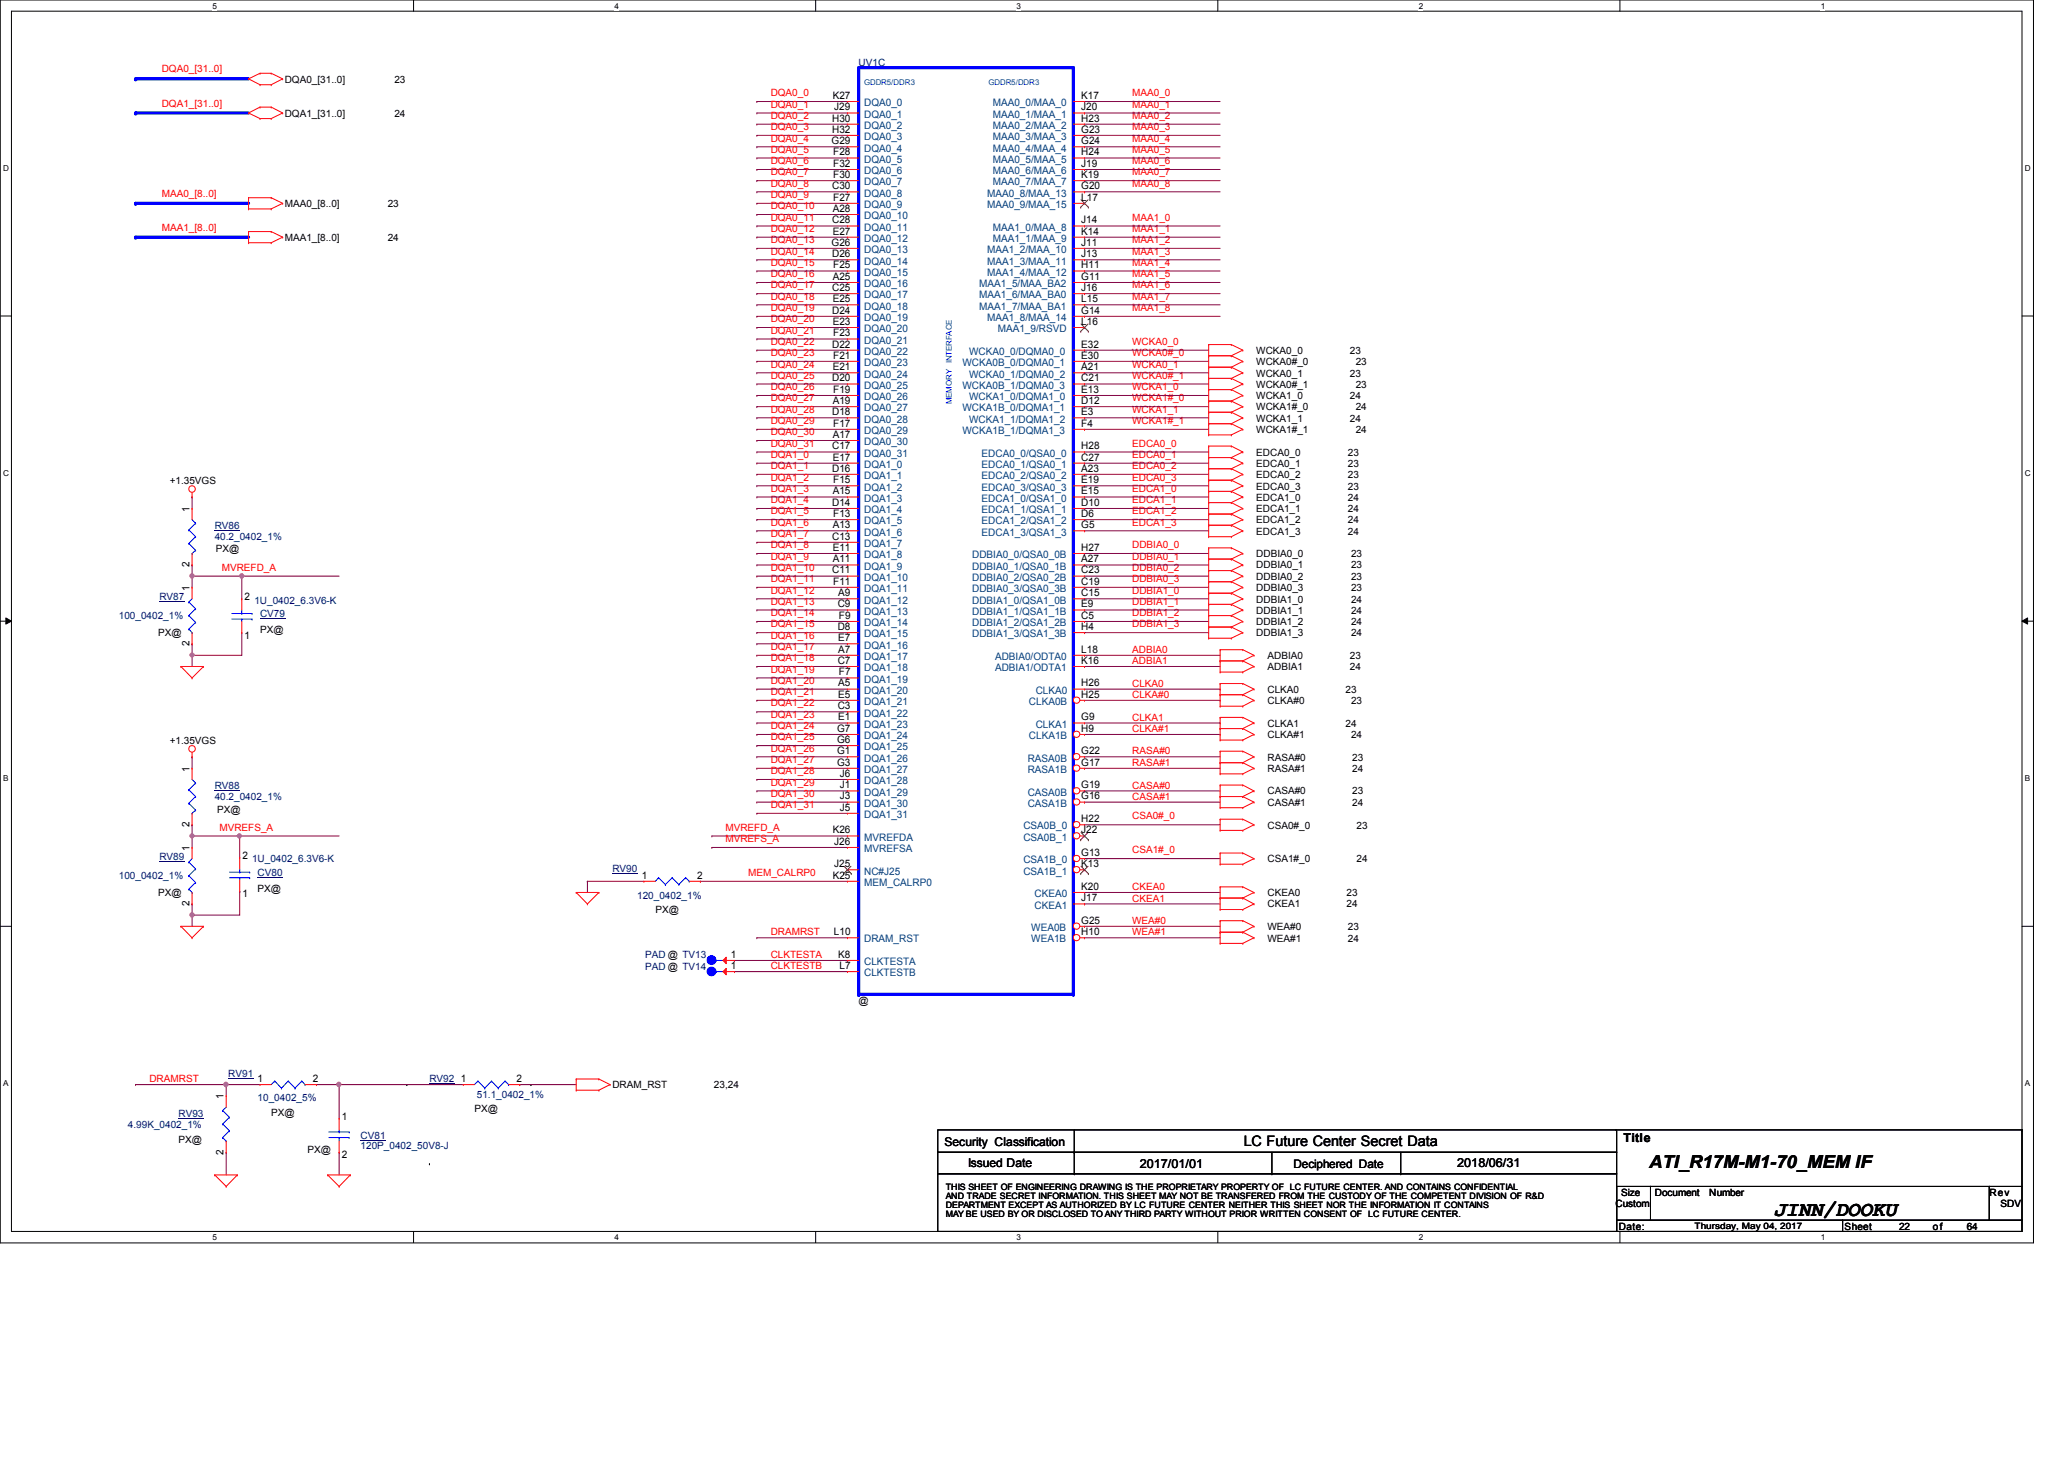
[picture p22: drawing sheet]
<svg xmlns="http://www.w3.org/2000/svg" width="297mm" height="210mm" viewBox="0 0 297 210" stroke-linecap="round" stroke-linejoin="round" font-family="sans-serif">
<defs><g id="words">
<text font-size="3" x="255.2" y="174.9">JINN/DOOKU</text>
<text font-size="2.6" x="237.4" y="168.1">ATI_R17M-M1-70_MEM IF</text>
<text font-size="2.1" x="179" y="164.9">LC Future Center Secret Data</text>
<g font-size="1.8">
<text x="209.7" y="167.9">2018/06/31</text>
<text x="233.6" y="164.3">Title</text>
<text x="164" y="168.1">2017/01/01</text>
</g>
<g font-size="1.7">
<text x="135.9" y="164.8">Security Classification</text>
<text x="139.3" y="167.9">Issued Date</text>
<text x="186.1" y="168">Deciphered Date</text>
</g>
<g font-size="1.5">
<text x="119.8" y="17.5">H30</text>
<text x="119.8" y="14.2">K27</text>
<text x="120.1" y="15.9">J29</text>
<text x="155.6" y="14.2">K17</text>
<text x="155.6" y="15.9">J20</text>
<text x="155.6" y="17.5">H23</text>
<text x="119.7" y="20.7">G29</text>
<text x="119.8" y="19.1">H32</text>
<text x="119.9" y="22.4">F28</text>
<text x="155.6" y="19.1">G23</text>
<text x="155.6" y="20.7">G24</text>
<text x="155.6" y="22.4">H24</text>
<text x="119.8" y="27.2">C30</text>
<text x="119.9" y="24">F32</text>
<text x="119.9" y="25.6">F30</text>
<text x="119.9" y="28.9">F27</text>
<text x="155.6" y="24">J19</text>
<text x="155.6" y="25.6">K19</text>
<text x="155.6" y="27.2">G20</text>
<text x="155.6" y="28.9">L17</text>
<text x="119.7" y="35.3">G26</text>
<text x="119.8" y="32.1">C28</text>
<text x="119.8" y="30.5">A28</text>
<text x="119.8" y="33.7">E27</text>
<text x="155.6" y="32.1">J14</text>
<text x="155.6" y="33.7">K14</text>
<text x="155.6" y="35.3">J11</text>
<text x="119.8" y="37">D26</text>
<text x="119.8" y="41.9">C25</text>
<text x="119.8" y="40.3">A25</text>
<text x="119.9" y="38.6">F25</text>
<text x="155.6" y="37">J13</text>
<text x="155.6" y="38.6">H11</text>
<text x="155.6" y="40.3">G11</text>
<text x="155.6" y="41.9">J16</text>
<text x="119.8" y="45.1">D24</text>
<text x="119.8" y="43.5">E25</text>
<text x="119.8" y="46.7">E23</text>
<text x="155.6" y="43.5">L15</text>
<text x="155.6" y="45.1">G14</text>
<text x="155.6" y="46.7">L16</text>
<text x="119.8" y="50">D22</text>
<text x="119.8" y="53.3">E21</text>
<text x="119.9" y="48.4">F23</text>
<text x="119.9" y="51.6">F21</text>
<text x="155.6" y="50">E32</text>
<text x="155.6" y="51.6">E30</text>
<text x="155.6" y="53.3">A21</text>
<text x="119.8" y="54.9">D20</text>
<text x="119.8" y="59.7">D18</text>
<text x="119.8" y="58.1">A19</text>
<text x="119.9" y="56.5">F19</text>
<text x="155.6" y="54.9">C21</text>
<text x="155.6" y="56.5">E13</text>
<text x="155.6" y="58.1">D12</text>
<text x="155.6" y="59.7">E3</text>
<text x="119.8" y="64.6">C17</text>
<text x="119.8" y="63">A17</text>
<text x="119.9" y="61.4">F17</text>
<text x="155.6" y="61.4">F4</text>
<text x="155.6" y="64.6">H28</text>
<text x="119.8" y="67.9">D16</text>
<text x="119.8" y="66.3">E17</text>
<text x="119.8" y="71.1">A15</text>
<text x="119.9" y="69.5">F15</text>
<text x="155.6" y="66.3">C27</text>
<text x="155.6" y="67.9">A23</text>
<text x="155.6" y="69.5">E19</text>
<text x="155.6" y="71.1">E15</text>
<text x="27.3" y="73.6" transform="rotate(-90 27.3 73.6)">1</text>
<text x="119.8" y="72.8">D14</text>
<text x="119.8" y="77.6">C13</text>
<text x="119.8" y="76">A13</text>
<text x="119.9" y="74.4">F13</text>
<text x="155.6" y="72.8">D10</text>
<text x="155.6" y="74.4">D6</text>
<text x="155.6" y="76">G5</text>
<text x="27.3" y="81.6" transform="rotate(-90 27.3 81.6)">2</text>
<text x="119.8" y="82.5">C11</text>
<text x="119.8" y="79.2">E11</text>
<text x="119.8" y="80.9">A11</text>
<text x="155.6" y="79.2">H27</text>
<text x="155.6" y="80.9">A27</text>
<text x="155.6" y="82.5">C23</text>
<text x="27.3" y="85" transform="rotate(-90 27.3 85)">1</text>
<text x="35.2" y="86.3">2</text>
<text x="119.9" y="84.1">F11</text>
<text x="120.6" y="87.4">C9</text>
<text x="120.6" y="85.8">A9</text>
<text x="120.7" y="89">F9</text>
<text x="155.6" y="84.1">C19</text>
<text x="155.6" y="85.8">C15</text>
<text x="155.6" y="87.4">E9</text>
<text x="155.6" y="89">C5</text>
<text x="27.3" y="93" transform="rotate(-90 27.3 93)">2</text>
<text x="35.2" y="91.9">1</text>
<text x="120.6" y="90.6">D8</text>
<text x="120.6" y="95.5">C7</text>
<text x="120.6" y="92.2">E7</text>
<text x="120.6" y="93.9">A7</text>
<text x="155.6" y="93.9">L18</text>
<text x="155.6" y="95.5">K16</text>
<text x="155.6" y="90.6">H4</text>
<text x="120.6" y="98.8">A5</text>
<text x="120.6" y="100.4">E5</text>
<text x="120.7" y="97.2">F7</text>
<text x="155.6" y="98.8">H26</text>
<text x="155.6" y="100.4">H25</text>
<text x="120.5" y="105.3">G7</text>
<text x="120.5" y="106.9">G6</text>
<text x="120.6" y="102">C3</text>
<text x="120.6" y="103.6">E1</text>
<text x="155.6" y="103.6">G9</text>
<text x="155.6" y="105.3">H9</text>
<text x="27.3" y="111" transform="rotate(-90 27.3 111)">1</text>
<text x="120.5" y="108.5">G1</text>
<text x="120.5" y="110.2">G3</text>
<text x="120.9" y="111.8">J6</text>
<text x="120.9" y="113.4">J1</text>
<text x="155.6" y="113.4">G19</text>
<text x="155.6" y="108.5">G22</text>
<text x="155.6" y="110.2">G17</text>
<text x="27.3" y="119" transform="rotate(-90 27.3 119)">2</text>
<text x="119.8" y="119.9">K26</text>
<text x="120.9" y="115">J3</text>
<text x="120.9" y="116.6">J5</text>
<text x="155.6" y="115">G16</text>
<text x="155.6" y="118.3">H22</text>
<text x="155.6" y="119.9">J22</text>
<text x="27.3" y="122.4" transform="rotate(-90 27.3 122.4)">1</text>
<text x="34.9" y="123.5">2</text>
<text x="120.1" y="121.5">J26</text>
<text x="120.1" y="124.8">J25</text>
<text x="155.6" y="123.1">G13</text>
<text x="155.6" y="124.8">K13</text>
<text x="27.3" y="130.3" transform="rotate(-90 27.3 130.3)">2</text>
<text x="34.9" y="129.1">1</text>
<text x="92.4" y="126.4">1</text>
<text x="100.3" y="126.4">2</text>
<text x="119.8" y="126.4">K25</text>
<text x="155.6" y="128">K20</text>
<text x="155.6" y="129.7">J17</text>
<text x="105.2" y="137.8">1</text>
<text x="120" y="134.5">L10</text>
<text x="120.6" y="137.8">K8</text>
<text x="155.6" y="132.9">G25</text>
<text x="155.6" y="134.5">H10</text>
<text x="105.2" y="139.4">1</text>
<text x="120.8" y="139.4">L7</text>
<text x="37.1" y="155.7">1</text>
<text x="45" y="155.7">2</text>
<text x="66.3" y="155.7">1</text>
<text x="74.3" y="155.7">2</text>
<text x="32.2" y="158.2" transform="rotate(-90 32.2 158.2)">1</text>
<text x="49.2" y="161.1">1</text>
<text x="32.2" y="166.1" transform="rotate(-90 32.2 166.1)">2</text>
<text x="49.2" y="166.7">2</text>
</g>
<g font-size="1.5" fill="#004080">
<text x="124.4" y="15.3">DQA0_0</text>
<text x="124.4" y="16.9">DQA0_1</text>
<text x="142.9" y="15.3">MAA0_0/MAA_0</text>
<text x="142.9" y="16.9">MAA0_1/MAA_1</text>
<text x="124.4" y="18.5">DQA0_2</text>
<text x="124.4" y="20.2">DQA0_3</text>
<text x="124.4" y="21.8">DQA0_4</text>
<text x="124.4" y="23.4">DQA0_5</text>
<text x="142.9" y="18.5">MAA0_2/MAA_2</text>
<text x="142.9" y="20.2">MAA0_3/MAA_3</text>
<text x="142.9" y="21.8">MAA0_4/MAA_4</text>
<text x="142.9" y="23.4">MAA0_5/MAA_5</text>
<text x="124.4" y="25.1">DQA0_6</text>
<text x="124.4" y="26.7">DQA0_7</text>
<text x="124.4" y="28.3">DQA0_8</text>
<text x="124.4" y="29.9">DQA0_9</text>
<text x="142.1" y="28.3">MAA0_8/MAA_13</text>
<text x="142.1" y="29.9">MAA0_9/MAA_15</text>
<text x="142.9" y="25.1">MAA0_6/MAA_6</text>
<text x="142.9" y="26.7">MAA0_7/MAA_7</text>
<text x="124.4" y="31.5">DQA0_10</text>
<text x="124.4" y="33.2">DQA0_11</text>
<text x="124.4" y="34.8">DQA0_12</text>
<text x="142.9" y="33.2">MAA1_0/MAA_8</text>
<text x="142.9" y="34.8">MAA1_1/MAA_9</text>
<text x="124.4" y="36.4">DQA0_13</text>
<text x="124.4" y="38.1">DQA0_14</text>
<text x="124.4" y="39.7">DQA0_15</text>
<text x="124.4" y="41.3">DQA0_16</text>
<text x="140.9" y="41.3">MAA1_5/MAA_BA2</text>
<text x="142.1" y="36.4">MAA1_2/MAA_10</text>
<text x="142.1" y="38.1">MAA1_3/MAA_11</text>
<text x="142.1" y="39.7">MAA1_4/MAA_12</text>
<text x="124.4" y="42.9">DQA0_17</text>
<text x="124.4" y="44.5">DQA0_18</text>
<text x="124.4" y="46.2">DQA0_19</text>
<text x="124.4" y="47.8">DQA0_20</text>
<text x="140.9" y="42.9">MAA1_6/MAA_BA0</text>
<text x="140.9" y="44.5">MAA1_7/MAA_BA1</text>
<text x="142.1" y="46.2">MAA1_8/MAA_14</text>
<text x="143.6" y="47.8">MAA1_9/RSVD</text>
<text x="124.4" y="49.4">DQA0_21</text>
<text x="124.4" y="51.1">DQA0_22</text>
<text x="124.4" y="52.7">DQA0_23</text>
<text x="138.5" y="52.7">WCKA0B_0/DQMA0_1</text>
<text x="139.5" y="51.1">WCKA0_0/DQMA0_0</text>
<text x="124.4" y="54.3">DQA0_24</text>
<text x="124.4" y="55.9">DQA0_25</text>
<text x="124.4" y="57.6">DQA0_26</text>
<text x="124.4" y="59.2">DQA0_27</text>
<text x="138.5" y="55.9">WCKA0B_1/DQMA0_3</text>
<text x="138.5" y="59.2">WCKA1B_0/DQMA1_1</text>
<text x="139.5" y="54.3">WCKA0_1/DQMA0_2</text>
<text x="139.5" y="57.6">WCKA1_0/DQMA1_0</text>
<text x="124.4" y="60.8">DQA0_28</text>
<text x="124.4" y="62.4">DQA0_29</text>
<text x="124.4" y="64.1">DQA0_30</text>
<text x="124.4" y="65.7">DQA0_31</text>
<text x="138.5" y="62.4">WCKA1B_1/DQMA1_3</text>
<text x="139.5" y="60.8">WCKA1_1/DQMA1_2</text>
<text x="141.3" y="65.7">EDCA0_0/QSA0_0</text>
<text x="124.4" y="67.3">DQA1_0</text>
<text x="124.4" y="68.9">DQA1_1</text>
<text x="124.4" y="70.6">DQA1_2</text>
<text x="141.3" y="67.3">EDCA0_1/QSA0_1</text>
<text x="141.3" y="68.9">EDCA0_2/QSA0_2</text>
<text x="141.3" y="70.6">EDCA0_3/QSA0_3</text>
<text x="124.4" y="72.2">DQA1_3</text>
<text x="124.4" y="73.8">DQA1_4</text>
<text x="124.4" y="75.4">DQA1_5</text>
<text x="124.4" y="77">DQA1_6</text>
<text x="141.3" y="72.2">EDCA1_0/QSA1_0</text>
<text x="141.3" y="73.8">EDCA1_1/QSA1_1</text>
<text x="141.3" y="75.4">EDCA1_2/QSA1_2</text>
<text x="141.3" y="77">EDCA1_3/QSA1_3</text>
<text x="124.4" y="78.7">DQA1_7</text>
<text x="124.4" y="80.3">DQA1_8</text>
<text x="124.4" y="82">DQA1_9</text>
<text x="124.4" y="83.6">DQA1_10</text>
<text x="139.9" y="80.3">DDBIA0_0/QSA0_0B</text>
<text x="139.9" y="82">DDBIA0_1/QSA0_1B</text>
<text x="139.9" y="83.6">DDBIA0_2/QSA0_2B</text>
<text x="124.4" y="85.2">DQA1_11</text>
<text x="124.4" y="86.8">DQA1_12</text>
<text x="124.4" y="88.4">DQA1_13</text>
<text x="139.9" y="85.2">DDBIA0_3/QSA0_3B</text>
<text x="139.9" y="86.8">DDBIA1_0/QSA1_0B</text>
<text x="139.9" y="88.4">DDBIA1_1/QSA1_1B</text>
<text x="124.4" y="90.1">DQA1_14</text>
<text x="124.4" y="91.7">DQA1_15</text>
<text x="124.4" y="93.3">DQA1_16</text>
<text x="124.4" y="95">DQA1_17</text>
<text x="139.9" y="90.1">DDBIA1_2/QSA1_2B</text>
<text x="139.9" y="91.7">DDBIA1_3/QSA1_3B</text>
<text x="143.2" y="95">ADBIA0/ODTA0</text>
<text x="124.4" y="96.6">DQA1_18</text>
<text x="124.4" y="98.2">DQA1_19</text>
<text x="124.4" y="99.8">DQA1_20</text>
<text x="124.4" y="101.4">DQA1_21</text>
<text x="143.2" y="96.6">ADBIA1/ODTA1</text>
<text x="148.1" y="101.4">CLKA0B</text>
<text x="149.1" y="99.8">CLKA0</text>
<text x="124.4" y="103.1">DQA1_22</text>
<text x="124.4" y="104.7">DQA1_23</text>
<text x="124.4" y="106.3">DQA1_24</text>
<text x="124.4" y="107.9">DQA1_25</text>
<text x="148.1" y="106.3">CLKA1B</text>
<text x="149.1" y="104.7">CLKA1</text>
<text x="124.4" y="109.6">DQA1_26</text>
<text x="124.4" y="111.2">DQA1_27</text>
<text x="124.4" y="112.8">DQA1_28</text>
<text x="147.9" y="109.6">RASA0B</text>
<text x="147.9" y="111.2">RASA1B</text>
<text x="124.4" y="114.5">DQA1_29</text>
<text x="124.4" y="116.1">DQA1_30</text>
<text x="124.4" y="117.7">DQA1_31</text>
<text x="147.3" y="119.3">CSA0B_0</text>
<text x="147.9" y="114.5">CASA0B</text>
<text x="147.9" y="116.1">CASA1B</text>
<text x="124.4" y="120.9">MVREFDA</text>
<text x="124.4" y="122.6">MVREFSA</text>
<text x="124.4" y="125.8">NC#J25</text>
<text x="147.3" y="120.9">CSA0B_1</text>
<text x="147.3" y="124.2">CSA1B_0</text>
<text x="147.3" y="125.8">CSA1B_1</text>
<text x="124.4" y="127.5">MEM_CALRP0</text>
<text x="148.9" y="129.1">CKEA0</text>
<text x="148.9" y="130.7">CKEA1</text>
<text x="124.4" y="135.6">DRAM_RST</text>
<text x="148.4" y="133.9">WEA0B</text>
<text x="148.4" y="135.6">WEA1B</text>
<text x="124.4" y="138.9">CLKTESTA</text>
<text x="124.4" y="140.5">CLKTESTB</text>
</g>
<g font-size="1.4" fill="#f00">
<text x="23.3" y="10.4">DQA0_[31..0]</text>
<text x="23.3" y="15.3">DQA1_[31..0]</text>
<text x="110.9" y="13.8">DQA0_0</text>
<text x="110.9" y="15.5">DQA0_1</text>
<text x="110.9" y="17.1">DQA0_2</text>
<text x="162.9" y="17.1">MAA0_2</text>
<text x="162.9" y="15.5">MAA0_1</text>
<text x="162.9" y="13.8">MAA0_0</text>
<text x="110.9" y="18.7">DQA0_3</text>
<text x="110.9" y="20.4">DQA0_4</text>
<text x="110.9" y="22">DQA0_5</text>
<text x="110.9" y="23.6">DQA0_6</text>
<text x="162.9" y="20.4">MAA0_4</text>
<text x="162.9" y="18.7">MAA0_3</text>
<text x="162.9" y="23.6">MAA0_6</text>
<text x="162.9" y="22">MAA0_5</text>
<text x="23.3" y="28.3">MAA0_[8..0]</text>
<text x="110.9" y="25.2">DQA0_7</text>
<text x="110.9" y="26.8">DQA0_8</text>
<text x="110.9" y="28.5">DQA0_9</text>
<text x="162.9" y="26.8">MAA0_8</text>
<text x="162.9" y="25.2">MAA0_7</text>
<text x="23.3" y="33.2">MAA1_[8..0]</text>
<text x="110.9" y="30.1">DQA0_10</text>
<text x="110.9" y="31.7">DQA0_11</text>
<text x="110.9" y="35">DQA0_13</text>
<text x="110.9" y="33.4">DQA0_12</text>
<text x="162.9" y="35">MAA1_2</text>
<text x="162.9" y="33.4">MAA1_1</text>
<text x="162.9" y="31.7">MAA1_0</text>
<text x="110.9" y="39.9">DQA0_16</text>
<text x="110.9" y="41.5">DQA0_17</text>
<text x="110.9" y="36.6">DQA0_14</text>
<text x="110.9" y="38.2">DQA0_15</text>
<text x="162.9" y="38.2">MAA1_4</text>
<text x="162.9" y="36.6">MAA1_3</text>
<text x="162.9" y="41.5">MAA1_6</text>
<text x="162.9" y="39.9">MAA1_5</text>
<text x="110.9" y="43.1">DQA0_18</text>
<text x="110.9" y="46.4">DQA0_20</text>
<text x="110.9" y="44.7">DQA0_19</text>
<text x="162.9" y="44.7">MAA1_8</text>
<text x="162.9" y="43.1">MAA1_7</text>
<text x="110.9" y="52.9">DQA0_24</text>
<text x="110.9" y="49.6">DQA0_22</text>
<text x="110.9" y="48">DQA0_21</text>
<text x="110.9" y="51.2">DQA0_23</text>
<text x="162.9" y="52.9">WCKA0_1</text>
<text x="162.9" y="51.2">WCKA0#_0</text>
<text x="162.9" y="49.6">WCKA0_0</text>
<text x="110.9" y="56.1">DQA0_26</text>
<text x="110.9" y="54.5">DQA0_25</text>
<text x="110.9" y="57.7">DQA0_27</text>
<text x="110.9" y="59.4">DQA0_28</text>
<text x="162.9" y="59.4">WCKA1_1</text>
<text x="162.9" y="57.7">WCKA1#_0</text>
<text x="162.9" y="54.5">WCKA0#_1</text>
<text x="162.9" y="56.1">WCKA1_0</text>
<text x="110.9" y="62.6">DQA0_30</text>
<text x="110.9" y="61">DQA0_29</text>
<text x="110.9" y="64.3">DQA0_31</text>
<text x="110.9" y="65.9">DQA1_0</text>
<text x="162.9" y="61">WCKA1#_1</text>
<text x="162.9" y="65.9">EDCA0_1</text>
<text x="162.9" y="64.3">EDCA0_0</text>
<text x="110.9" y="67.5">DQA1_1</text>
<text x="110.9" y="70.7">DQA1_3</text>
<text x="110.9" y="69.1">DQA1_2</text>
<text x="162.9" y="70.7">EDCA1_0</text>
<text x="162.9" y="67.5">EDCA0_2</text>
<text x="162.9" y="69.1">EDCA0_3</text>
<text x="110.9" y="72.4">DQA1_4</text>
<text x="110.9" y="75.6">DQA1_6</text>
<text x="110.9" y="77.3">DQA1_7</text>
<text x="110.9" y="74">DQA1_5</text>
<text x="162.9" y="75.6">EDCA1_3</text>
<text x="162.9" y="74">EDCA1_2</text>
<text x="162.9" y="72.4">EDCA1_1</text>
<text x="31.9" y="82.1">MVREFD_A</text>
<text x="110.9" y="78.9">DQA1_8</text>
<text x="110.9" y="83.7">DQA1_11</text>
<text x="110.9" y="80.5">DQA1_9</text>
<text x="110.9" y="82.1">DQA1_10</text>
<text x="162.9" y="82.1">DDBIA0_2</text>
<text x="162.9" y="83.7">DDBIA0_3</text>
<text x="162.9" y="80.5">DDBIA0_1</text>
<text x="162.9" y="78.9">DDBIA0_0</text>
<text x="110.9" y="88.6">DQA1_14</text>
<text x="110.9" y="87">DQA1_13</text>
<text x="110.9" y="85.4">DQA1_12</text>
<text x="162.9" y="88.6">DDBIA1_2</text>
<text x="162.9" y="87">DDBIA1_1</text>
<text x="162.9" y="85.4">DDBIA1_0</text>
<text x="110.9" y="90.3">DQA1_15</text>
<text x="110.9" y="93.5">DQA1_17</text>
<text x="110.9" y="91.9">DQA1_16</text>
<text x="110.9" y="95.1">DQA1_18</text>
<text x="162.9" y="93.9">ADBIA0</text>
<text x="162.9" y="95.5">ADBIA1</text>
<text x="162.9" y="90.3">DDBIA1_3</text>
<text x="110.9" y="100">DQA1_21</text>
<text x="110.9" y="98.4">DQA1_20</text>
<text x="110.9" y="101.6">DQA1_22</text>
<text x="110.9" y="96.8">DQA1_19</text>
<text x="162.9" y="98.8">CLKA0</text>
<text x="162.9" y="100.4">CLKA#0</text>
<text x="110.9" y="103.3">DQA1_23</text>
<text x="110.9" y="104.9">DQA1_24</text>
<text x="110.9" y="106.5">DQA1_25</text>
<text x="162.9" y="103.7">CLKA1</text>
<text x="162.9" y="105.3">CLKA#1</text>
<text x="110.9" y="109.8">DQA1_27</text>
<text x="110.9" y="108.1">DQA1_26</text>
<text x="110.9" y="111.4">DQA1_28</text>
<text x="110.9" y="113">DQA1_29</text>
<text x="162.9" y="110.2">RASA#1</text>
<text x="162.9" y="108.5">RASA#0</text>
<text x="162.9" y="113.5">CASA#0</text>
<text x="31.6" y="119.5">MVREFS_A</text>
<text x="104.4" y="119.5">MVREFD_A</text>
<text x="110.9" y="114.6">DQA1_30</text>
<text x="110.9" y="116.2">DQA1_31</text>
<text x="162.9" y="115.1">CASA#1</text>
<text x="162.9" y="117.9">CSA0#_0</text>
<text x="104.4" y="121.2">MVREFS_A</text>
<text x="162.9" y="122.8">CSA1#_0</text>
<text x="107.7" y="126">MEM_CALRP0</text>
<text x="162.9" y="129.7">CKEA1</text>
<text x="162.9" y="128.1">CKEA0</text>
<text x="110.9" y="134.6">DRAMRST</text>
<text x="110.9" y="137.8">CLKTESTA</text>
<text x="162.9" y="134.6">WEA#1</text>
<text x="162.9" y="132.9">WEA#0</text>
<text x="110.9" y="139.4">CLKTESTB</text>
<text x="21.5" y="155.7">DRAMRST</text>
</g>
<g font-size="1.4">
<text x="41" y="11.9">DQA0_[31..0]</text>
<text x="56.8" y="11.9">23</text>
<text x="41" y="16.8">DQA1_[31..0]</text>
<text x="56.8" y="16.8">24</text>
<text x="41" y="29.8">MAA0_[8..0]</text>
<text x="55.8" y="29.8">23</text>
<text x="41" y="34.7">MAA1_[8..0]</text>
<text x="55.8" y="34.7">24</text>
<text x="180.8" y="50.9">WCKA0_0</text>
<text x="180.8" y="52.5">WCKA0#_0</text>
<text x="194.3" y="50.9">23</text>
<text x="195.1" y="52.5">23</text>
<text x="180.8" y="54.2">WCKA0_1</text>
<text x="180.8" y="55.8">WCKA0#_1</text>
<text x="180.8" y="57.4">WCKA1_0</text>
<text x="180.8" y="59.1">WCKA1#_0</text>
<text x="194.3" y="54.2">23</text>
<text x="194.3" y="57.4">24</text>
<text x="195.1" y="55.8">23</text>
<text x="195.1" y="59.1">24</text>
<text x="180.8" y="60.7">WCKA1_1</text>
<text x="180.8" y="62.3">WCKA1#_1</text>
<text x="180.8" y="65.5">EDCA0_0</text>
<text x="194" y="65.5">23</text>
<text x="194.3" y="60.7">24</text>
<text x="195.1" y="62.3">24</text>
<text x="24.4" y="69.6">+1.35VGS</text>
<text x="180.8" y="67.2">EDCA0_1</text>
<text x="180.8" y="68.8">EDCA0_2</text>
<text x="180.8" y="70.4">EDCA0_3</text>
<text x="194" y="67.2">23</text>
<text x="194" y="68.8">23</text>
<text x="194" y="70.4">23</text>
<text x="180.8" y="72.1">EDCA1_0</text>
<text x="180.8" y="73.7">EDCA1_1</text>
<text x="180.8" y="75.3">EDCA1_2</text>
<text x="180.8" y="76.9">EDCA1_3</text>
<text x="194" y="72.1">24</text>
<text x="194" y="73.7">24</text>
<text x="194" y="75.3">24</text>
<text x="194" y="76.9">24</text>
<text x="31.1" y="79.4">PX@</text>
<text x="180.8" y="80.2">DDBIA0_0</text>
<text x="180.8" y="81.8">DDBIA0_1</text>
<text x="180.8" y="83.4">DDBIA0_2</text>
<text x="194.4" y="80.2">23</text>
<text x="194.4" y="81.8">23</text>
<text x="194.4" y="83.4">23</text>
<text x="180.8" y="85">DDBIA0_3</text>
<text x="180.8" y="86.7">DDBIA1_0</text>
<text x="180.8" y="88.3">DDBIA1_1</text>
<text x="180.8" y="89.9">DDBIA1_2</text>
<text x="194.4" y="85">23</text>
<text x="194.4" y="86.7">24</text>
<text x="194.4" y="88.3">24</text>
<text x="194.4" y="89.9">24</text>
<text x="22.8" y="91.6">PX@</text>
<text x="37.4" y="91.1">PX@</text>
<text x="180.8" y="91.6">DDBIA1_3</text>
<text x="182.4" y="94.8">ADBIA0</text>
<text x="194.3" y="94.8">23</text>
<text x="194.4" y="91.6">24</text>
<text x="182.4" y="96.4">ADBIA1</text>
<text x="182.4" y="99.7">CLKA0</text>
<text x="182.4" y="101.3">CLKA#0</text>
<text x="193.6" y="99.7">23</text>
<text x="194.3" y="96.4">24</text>
<text x="194.4" y="101.3">23</text>
<text x="24.4" y="107">+1.35VGS</text>
<text x="182.4" y="104.6">CLKA1</text>
<text x="182.4" y="106.2">CLKA#1</text>
<text x="193.6" y="104.6">24</text>
<text x="194.4" y="106.2">24</text>
<text x="182.4" y="109.4">RASA#0</text>
<text x="182.4" y="111.1">RASA#1</text>
<text x="194.6" y="109.4">23</text>
<text x="194.6" y="111.1">24</text>
<text x="31.2" y="116.9">PX@</text>
<text x="182.4" y="114.3">CASA#0</text>
<text x="182.4" y="116">CASA#1</text>
<text x="182.4" y="119.2">CSA0#_0</text>
<text x="194.6" y="114.3">23</text>
<text x="194.6" y="116">24</text>
<text x="195.2" y="119.2">23</text>
<text x="182.4" y="124.1">CSA1#_0</text>
<text x="195.2" y="124.1">24</text>
<text x="22.8" y="128.9">PX@</text>
<text x="37.1" y="128.3">PX@</text>
<text x="94.3" y="131.4">PX@</text>
<text x="182.4" y="128.9">CKEA0</text>
<text x="182.4" y="130.6">CKEA1</text>
<text x="193.8" y="128.9">23</text>
<text x="193.8" y="130.6">24</text>
<text x="182.4" y="133.8">WEA#0</text>
<text x="182.4" y="135.5">WEA#1</text>
<text x="194" y="133.8">23</text>
<text x="194" y="135.5">24</text>
<text x="123.6" y="144.4">@</text>
<text x="39" y="160.5">PX@</text>
<text x="68.3" y="160">PX@</text>
<text x="88.1" y="156.6">DRAM_RST</text>
<text x="102.7" y="156.6">23,24</text>
<text x="25.7" y="164.4">PX@</text>
<text x="44.2" y="165.9">PX@</text>
<text x="232.5" y="173.7">Custom</text>
<text x="233.3" y="172">Size</text>
<text x="238.2" y="172">Document</text>
<text x="246" y="172">Number</text>
<text x="286.3" y="172">Rev</text>
<text x="287.9" y="173.7">SDV</text>
<text x="233" y="176.9">Date:</text>
<text x="265.5" y="176.9">Sheet</text>
<text x="273.3" y="176.9">22</text>
<text x="278.2" y="176.9">of</text>
<text x="283" y="176.9">64</text>
</g>
<g font-size="1.4" fill="#000080">
<text x="123.6" y="9.5">UV1C</text>
<text x="30.9" y="76.1">RV86</text>
<text x="30.9" y="77.7">40.2_0402_1%</text>
<text x="17.1" y="89.1">100_0402_1%</text>
<text x="22.9" y="86.4">RV87</text>
<text x="36.6" y="86.8">1U_0402_6.3V6-K</text>
<text x="37.4" y="88.8">CV79</text>
<text x="30.9" y="113.5">RV88</text>
<text x="30.9" y="115.1">40.2_0402_1%</text>
<text x="22.9" y="123.7">RV89</text>
<text x="36.3" y="124.1">1U_0402_6.3V6-K</text>
<text x="88.1" y="125.5">RV90</text>
<text x="17.1" y="126.5">100_0402_1%</text>
<text x="37.1" y="126">CV80</text>
<text x="91.7" y="129.3">120_0402_1%</text>
<text x="92.8" y="137.9">PAD @ TV13</text>
<text x="92.8" y="139.5">PAD @ TV14</text>
<text x="32.8" y="154.9">RV91</text>
<text x="61.8" y="155.6">RV92</text>
<text x="25.7" y="160.7">RV93</text>
<text x="37.1" y="158.4">10_0402_5%</text>
<text x="68.6" y="157.9">51.1_0402_1%</text>
<text x="18.4" y="162.3">4.99K_0402_1%</text>
<text x="51.9" y="163.9">CV81</text>
<text x="51.9" y="165.4">120P_0402_50V8-J</text>
</g>
<g font-size="1.3">
<text x="136.1" y="172.5">AND TRADE SECRET INFORMATION. THIS SHEET MAY NOT BE TRANSFERED FROM THE CUSTODY OF THE COMPETENT DIVISION OF R&amp;D</text>
<text x="136.1" y="171.2">THIS SHEET OF ENGINEERING DRAWING IS THE PROPRIETARY PROPERTY OF LC FUTURE CENTER. AND CONTAINS CONFIDENTIAL</text>
<text x="136.1" y="173.8">DEPARTMENT EXCEPT AS AUTHORIZED BY LC FUTURE CENTER NEITHER THIS SHEET NOR THE INFORMATION IT CONTAINS</text>
<text x="136.1" y="175.1">MAY BE USED BY OR DISCLOSED TO ANY THIRD PARTY WITHOUT PRIOR WRITTEN CONSENT OF LC FUTURE CENTER.</text>
<text x="243.9" y="176.7">Thursday, May 04, 2017</text>
</g>
<g font-size="1.2">
<text x="30.6" y="1.2">5</text>
<text x="88.4" y="1.2">4</text>
<text x="146.3" y="1.2">3</text>
<text x="204.2" y="1.2">2</text>
<text x="262" y="1.2">1</text>
<text x=".5" y="24.6">D</text>
<text x="291.4" y="24.6">D</text>
<text x=".5" y="68.5">C</text>
<text x="291.4" y="68.5">C</text>
<text x=".5" y="112.4">B</text>
<text x="291.4" y="112.4">B</text>
<text x=".5" y="156.3">A</text>
<text x="291.4" y="156.3">A</text>
<text x="30.6" y="178.4">5</text>
<text x="88.4" y="178.4">4</text>
<text x="146.3" y="178.4">3</text>
<text x="204.2" y="178.4">2</text>
<text x="262" y="178.4">1</text>
</g>
<g font-size="1.1" fill="#00f">
<text x="124.4" y="12.2">GDDR5/DDR3</text>
<text x="142.3" y="12.2">GDDR5/DDR3</text>
<text x="137" y="52.3" transform="rotate(-90 137 52.3)">INTERFACE</text>
<text x="137" y="58.2" transform="rotate(-90 137 58.2)">MEMORY</text>
</g>
</g></defs>
<path d="M0 0h292.6v178.8h-292.6zM1.6 1.6h289.4v175.6h-289.4z" fill="none" stroke="#000" stroke-width=".14"/>
<g fill="#fff">
<path d="M30.6 .2h.6v1.3h-.6z"/>
<path d="M30.6 177.3h.6v1.3h-.6z"/>
</g>
<path d="M59.5 0v1.6M59.5 177.2v1.6" fill="none" stroke="#000" stroke-width=".14"/>
<g fill="#fff">
<path d="M88.4 .2h.6v1.3h-.6z"/>
<path d="M88.4 177.3h.6v1.3h-.6z"/>
</g>
<path d="M117.4 0v1.6M117.4 177.2v1.6" fill="none" stroke="#000" stroke-width=".14"/>
<g fill="#fff">
<path d="M146.3 .2h.6v1.3h-.6z"/>
<path d="M146.3 177.3h.6v1.3h-.6z"/>
</g>
<path d="M175.3 0v1.6M175.3 177.2v1.6" fill="none" stroke="#000" stroke-width=".14"/>
<g fill="#fff">
<path d="M204.2 .2h.6v1.3h-.6z"/>
<path d="M204.2 177.3h.6v1.3h-.6z"/>
</g>
<path d="M233.1 0v1.6M233.1 177.2v1.6" fill="none" stroke="#000" stroke-width=".14"/>
<g fill="#fff">
<path d="M262 .2h.6v1.3h-.6z"/>
<path d="M262 177.3h.6v1.3h-.6z"/>
<path d="M.5 23.5h.8v1.3h-.8z"/>
<path d="M291.4 23.5h.8v1.3h-.8z"/>
<path d="M.5 67.4h.8v1.3h-.8z"/>
<path d="M291.4 67.4h.8v1.3h-.8z"/>
</g>
<path d="M0 45.5h1.6M291 45.5h1.6" fill="none" stroke="#000" stroke-width=".14"/>
<g fill="#fff">
<path d="M.5 111.3h.7v1.3h-.7z"/>
<path d="M291.4 111.3h.7v1.3h-.7z"/>
</g>
<path d="M0 89.4h1.6M.8 88.9l.8 .5-.8 .4zM291 89.4l.8-.5v.9zM291 89.4h1.6" fill="none" stroke="#000" stroke-width=".14"/>
<path d="M.8 88.9l.8 .5-.8 .4zM291 89.4l.8-.5v.9z" fill="#000"/>
<g fill="#fff">
<path d="M.5 155.2h.7v1.3h-.7z"/>
<path d="M291.4 155.2h.7v1.3h-.7z"/>
</g>
<path d="M0 133.3h1.6M291 133.3h1.6M58.5 156h.1M76.4 156h.1M61.8 167.4h.1" fill="none" stroke="#000" stroke-width=".14"/>
<path d="M27.6 71.5h.1M27.6 71.5v1.7M27.6 82.9h.1M27.6 81.3h.1M27.6 81.3v3.2M27.6 82.9h7.2" fill="none" stroke="#800040" stroke-width=".14"/>
<circle cx="27.6" cy="82.9" r=".31" fill="#f0f"/>
<circle cx="27.6" cy="82.9" r=".31" fill="none" stroke="#f0f" stroke-width=".14"/>
<path d="M27.6 94.3h.1M27.6 94.3v1.6M34.8 82.9h.1M34.8 82.9v3.2M34.8 82.9h14" fill="none" stroke="#800040" stroke-width=".14"/>
<circle cx="34.8" cy="82.9" r=".31" fill="#f0f"/>
<circle cx="34.8" cy="82.9" r=".31" fill="none" stroke="#f0f" stroke-width=".14"/>
<path d="M27.6 94.3h.1M34.8 91h.1M34.8 91v3.3h-7.2M34.5 120.3h.1M34.5 120.3h14.3" fill="none" stroke="#800040" stroke-width=".14"/>
<circle cx="34.5" cy="120.3" r=".3" fill="#f0f"/>
<circle cx="34.5" cy="120.3" r=".3" fill="none" stroke="#f0f" stroke-width=".14"/>
<path d="M27.6 131.7h.1M27.6 131.7v1.6M34.5 120.3h.1M34.5 120.3v3.1" fill="none" stroke="#800040" stroke-width=".14"/>
<circle cx="27.6" cy="131.6" r=".31" fill="#f0f"/>
<circle cx="27.6" cy="131.6" r=".31" fill="none" stroke="#f0f" stroke-width=".14"/>
<path d="M27.6 108.9h.1M27.6 108.9v1.6M27.6 131.7h.1M27.6 120.3h.1M27.6 120.3v1.6M34.5 128.2h.1M34.5 128.2v3.5h-6.9" fill="none" stroke="#800040" stroke-width=".14"/>
<circle cx="27.6" cy="120.3" r=".3" fill="#f0f"/>
<circle cx="27.6" cy="120.3" r=".3" fill="none" stroke="#f0f" stroke-width=".14"/>
<path d="M27.6 92.6h.1M27.6 92.6v1.7M27.6 118.7h.1M27.6 118.7v1.6M27.6 120.3h.1M27.6 120.3h6.9M108.9 134.9h.1M108.9 134.9h13.1" fill="none" stroke="#800040" stroke-width=".14"/>
<circle cx="27.6" cy="94.2" r=".3" fill="#f0f"/>
<circle cx="27.6" cy="94.2" r=".3" fill="none" stroke="#f0f" stroke-width=".14"/>
<g fill="none" stroke="#800040" stroke-width=".14">
<path d="M84.5 126.8h.1M84.5 126.8h8.2M84.5 126.8v1.6M100.8 126.8h.1M100.8 126.8h21.2M102.4 120.3h.1M102.4 121.9h.1M102.4 120.3h19.6M102.4 121.9h19.6M105.7 138.2h.1M105.7 139.8h.1M105.7 138.2h16.3"/>
<path d="M105.7 139.8h16.3"/>
</g>
<path d="M19.5 11.3h16.3" fill="none" stroke="#00f" stroke-width=".47"/>
<circle cx="19.5" cy="11.3" r=".23" fill="#00f"/>
<path d="M19.5 29.3h16.3" fill="none" stroke="#00f" stroke-width=".47"/>
<circle cx="19.5" cy="29.3" r=".23" fill="#00f"/>
<g fill="none" stroke="#800040" stroke-width=".14">
<path d="M27.6 130h.1M27.6 130v1.7M32.6 156h.1M32.6 156h4.8M32.6 156v1.6M48.8 156h.1M48.8 156v4.9M74.8 156h.1M74.8 156h8.1M32.6 165.8h.1M32.6 165.8v3.2M48.8 165.8h.1"/>
<path d="M48.8 165.8v3.2"/>
</g>
<circle cx="48.8" cy="156" r=".31" fill="#f0f"/>
<circle cx="48.8" cy="156" r=".31" fill="none" stroke="#f0f" stroke-width=".14"/>
<path d="M19.5 156h.1M19.5 156h13.1M45.5 156h.1M45.5 156h21.2M48.8 156h.1" fill="none" stroke="#800040" stroke-width=".14"/>
<circle cx="32.5" cy="156" r=".31" fill="#f0f"/>
<circle cx="32.5" cy="156" r=".31" fill="none" stroke="#f0f" stroke-width=".14"/>
<g fill="none" stroke="#800040" stroke-width=".14">
<path d="M108.9 14.6h.1M108.9 16.3h.1M108.9 17.9h.1M108.9 19.5h.1M108.9 14.6h13.1M108.9 16.3h13.1M108.9 17.9h13.1M108.9 19.5h13.1M156.1 19.5h.1M156.1 17.9h.1M156.1 16.3h.1M156.1 14.6h.1"/>
<path d="M156.1 14.6h19.5M156.1 16.3h19.5M156.1 17.9h19.5M156.1 19.5h19.5M108.9 21.1h.1M108.9 22.7h.1M108.9 24.4h.1M108.9 26h.1M108.9 27.6h.1M108.9 29.3h.1M108.9 30.9h.1M108.9 37.4h.1"/>
<path d="M108.9 32.5h.1M108.9 39h.1M108.9 35.7h.1M108.9 34.1h.1M108.9 21.1h13.1M108.9 22.7h13.1M108.9 24.4h13.1M108.9 26h13.1M108.9 27.6h13.1M108.9 29.3h13.1M108.9 30.9h13.1M108.9 37.4h13.1"/>
<path d="M108.9 32.5h13.1M108.9 39h13.1M108.9 35.7h13.1M108.9 34.1h13.1M156.1 21.1h.1M156.1 27.6h.1M156.1 26h.1M156.1 24.4h.1M156.1 22.7h.1M156.1 39h.1M156.1 37.4h.1M156.1 35.7h.1"/>
<path d="M156.1 34.1h.1M156.1 32.5h.1M156.1 21.1h19.5M156.1 22.7h19.5M156.1 24.4h19.5M156.1 26h19.5M156.1 27.6h19.5M156.1 37.4h19.5M156.1 32.5h19.5M156.1 39h19.5M156.1 35.7h19.5M156.1 34.1h19.5"/>
<path d="M108.9 43.9h.1M108.9 40.6h.1M108.9 42.2h.1M108.9 47.1h.1M108.9 45.5h.1M108.9 53.6h.1M108.9 50.4h.1M108.9 56.9h.1M108.9 48.8h.1M108.9 55.2h.1M108.9 52h.1M108.9 58.5h.1"/>
<path d="M108.9 43.9h13.1M108.9 40.6h13.1M108.9 42.2h13.1M108.9 47.1h13.1M108.9 45.5h13.1M108.9 53.6h13.1M108.9 50.4h13.1M108.9 56.9h13.1M108.9 48.8h13.1M108.9 55.2h13.1M108.9 52h13.1M108.9 58.5h13.1"/>
<path d="M156.1 58.5h.1M156.1 55.2h.1M156.1 53.6h.1M156.1 56.9h.1M156.1 52h.1M156.1 50.4h.1M156.1 45.5h.1M156.1 43.9h.1M156.1 42.2h.1M156.1 40.6h.1M156.1 43.9h19.5M156.1 40.6h19.5"/>
<path d="M156.1 42.2h19.5M156.1 45.5h19.5M156.1 53.6h17.8M156.1 50.4h17.8M156.1 56.9h17.8M156.1 55.2h17.8M156.1 52h17.8M156.1 58.5h17.8M108.9 63.4h.1M108.9 60.1h.1M108.9 61.8h.1M108.9 65h.1"/>
<path d="M108.9 79.6h.1M108.9 68.2h.1M108.9 73.2h.1M108.9 66.6h.1M108.9 76.4h.1M108.9 71.5h.1M108.9 69.9h.1M108.9 78h.1M108.9 74.8h.1M108.9 63.4h13.1M108.9 60.1h13.1M108.9 61.8h13.1"/>
<path d="M108.9 65h13.1M108.9 79.6h13.1M108.9 68.2h13.1M108.9 73.2h13.1M108.9 66.6h13.1M108.9 76.4h13.1M108.9 71.5h13.1M108.9 69.9h13.1M108.9 78h13.1M108.9 74.8h13.1M156.1 61.8h.1M156.1 60.1h.1"/>
<path d="M156.1 79.6h.1M156.1 76.4h.1M156.1 74.8h.1M156.1 73.2h.1M156.1 71.5h.1M156.1 68.2h.1M156.1 69.9h.1M156.1 66.6h.1M156.1 65h.1M156.1 60.1h17.8M156.1 61.8h17.8M156.1 65h17.8"/>
<path d="M156.1 79.6h17.8M156.1 68.2h17.8M156.1 73.2h17.8M156.1 66.6h17.8M156.1 76.4h17.8M156.1 71.5h17.8M156.1 69.9h17.8M156.1 74.8h17.8M108.9 89.4h.1M108.9 91h.1M108.9 87.8h.1M108.9 84.5h.1"/>
<path d="M108.9 94.3h.1M108.9 86.1h.1M108.9 81.3h.1M108.9 92.6h.1M108.9 82.9h.1M108.9 95.9h.1M108.9 99.1h.1M108.9 97.5h.1M108.9 89.4h13.1M108.9 91h13.1M108.9 87.8h13.1M108.9 84.5h13.1"/>
<path d="M108.9 94.3h13.1M108.9 86.1h13.1M108.9 81.3h13.1M108.9 92.6h13.1M108.9 82.9h13.1M108.9 95.9h13.1M108.9 99.1h13.1M108.9 97.5h13.1M156.1 94.3h.1M156.1 95.9h.1M156.1 91h.1M156.1 89.4h.1"/>
<path d="M156.1 87.8h.1M156.1 86.1h.1M156.1 82.9h.1M156.1 84.5h.1M156.1 81.3h.1M156.1 89.4h17.8M156.1 91h17.8M156.1 87.8h17.8M156.1 84.5h17.8M156.1 94.3h19.5M156.1 86.1h17.8M156.1 81.3h17.8"/>
<path d="M156.1 82.9h17.8M156.1 95.9h19.5M156.1 99.1h19.5M175.6 99.1h.1M108.9 110.5h.1M108.9 104h.1M108.9 108.9h.1M108.9 100.8h.1M108.9 112.1h.1M108.9 105.7h.1M108.9 113.8h.1M108.9 107.3h.1"/>
<path d="M108.9 102.4h.1M108.9 115.4h.1M108.9 117h.1M108.9 110.5h13.1M108.9 104h13.1M108.9 108.9h13.1M108.9 100.8h13.1M108.9 112.1h13.1M108.9 105.7h13.1M108.9 113.8h13.1M108.9 107.3h13.1M108.9 102.4h13.1"/>
<path d="M108.9 115.4h13.1M108.9 117h13.1M156.1 110.5h.1M156.1 108.9h.1M156.1 115.4h.1M156.1 113.8h.1M156.1 118.7h.1M156.1 110.5h19.5M156.1 104h19.5M156.1 108.9h19.5M156.1 100.8h19.5M156.1 105.7h19.5"/>
<path d="M156.1 113.8h19.5M156.1 115.4h19.5M156.1 118.7h19.5M175.6 100.8h.1M175.6 104h.1M175.6 105.7h.1M156.1 123.5h.1M156.1 130h.1M156.1 128.4h.1M156.1 134.9h.1M156.1 133.3h.1M156.1 123.5h19.5"/>
<path d="M156.1 130h19.5M156.1 128.4h19.5M156.1 134.9h19.5M156.1 133.3h19.5"/>
</g>
<path d="M19.5 16.3h16.3" fill="none" stroke="#00f" stroke-width=".47"/>
<circle cx="19.5" cy="16.3" r=".23" fill="#00f"/>
<path d="M19.5 34.1h16.3" fill="none" stroke="#00f" stroke-width=".47"/>
<circle cx="19.5" cy="34.1" r=".23" fill="#00f"/>
<g fill="none" stroke="#f00" stroke-width=".14">
<path d="M35.8 11.3h.1M35.8 16.3h.1M35.8 11.3l1.6 .9M35.8 16.3l1.6 .8M37.4 10.5h.1M37.4 12.2h.1M37.4 15.4h.1M37.4 17.1h.1M37.4 10.5l-1.6 .8M37.4 10.5h1.6M37.4 12.2h1.6M37.4 15.4l-1.6 .9"/>
<path d="M37.4 15.4h1.6M37.4 17.1h1.6M39 10.5h.1M39 12.2h.1M39 15.4h.1M39 17.1h.1M39 10.5l1.7 .8M39 15.4l1.7 .9M40.7 11.3h.1M40.7 16.3h.1M40.7 11.3l-1.7 .9M40.7 16.3l-1.7 .8"/>
<path d="M35.8 30.1h.1M35.8 28.4h.1M35.8 34.9h.1M35.8 33.3h.1M35.8 28.4h3.2M35.8 30.1h3.2M35.8 28.4v1.7M35.8 33.3v1.6M35.8 33.3h3.2M35.8 34.9h3.2M39 28.4h.1M39 30.1h.1"/>
<path d="M39 33.3h.1M39 34.9h.1M39 28.4l1.7 .9M39 33.3l1.7 .8M40.7 29.3h.1M40.7 34.1h.1M40.7 29.3l-1.7 .8M40.7 34.1l-1.7 .8M173.9 51.2h.1M173.9 49.6h.1M173.9 52.8h.1M173.9 54.4h.1"/>
<path d="M173.9 56h.1M173.9 57.7h.1M173.9 59.3h.1M173.9 49.6h3.3M173.9 51.2h3.3M173.9 49.6v13M173.9 52.8h3.3M173.9 54.4h3.3M173.9 56h3.3M173.9 57.7h3.3M173.9 59.3h3.3M177.2 49.6h.1"/>
<path d="M177.2 51.2h.1M177.2 52.8h.1M177.2 54.4h.1M177.2 56h.1M177.2 57.7h.1M177.2 59.3h.1M177.2 49.6l1.7 .8M177.2 51.2l1.7 .8M177.2 52.8l1.7 .8M177.2 54.4l1.7 .8M177.2 56l1.7 .9M177.2 57.7l1.7 .8"/>
<path d="M177.2 59.3l1.7 .8M178.9 50.4h.1M178.9 52h.1M178.9 53.6h.1M178.9 55.2h.1M178.9 56.9h.1M178.9 58.5h.1M178.9 50.4l-1.7 .8M178.9 52l-1.7 .8M178.9 53.6l-1.7 .8M178.9 55.2l-1.7 .8M178.9 56.9l-1.7 .8"/>
<path d="M178.9 58.5l-1.7 .8M27.6 71.5h.1M27.6 70.9v.6M173.9 61h.1M173.9 62.6h.1M173.9 65.8h.1M173.9 64.2h.1M173.9 67.4h.1M173.9 69.1h.1M173.9 70.7h.1M173.9 72.3h.1M173.9 74h.1"/>
<path d="M173.9 75.6h.1M173.9 77.2h.1M173.9 78.8h.1M173.9 64.2v13M173.9 78.8v13M173.9 61h3.3M173.9 62.6h3.3M173.9 64.2h3.3M173.9 65.8h3.3M173.9 67.4h3.3M173.9 69.1h3.3M173.9 70.7h3.3"/>
<path d="M173.9 72.3h3.3M173.9 74h3.3M173.9 75.6h3.3M173.9 77.2h3.3M173.9 78.8h3.3M177.2 61h.1M177.2 62.6h.1M177.2 64.2h.1M177.2 65.8h.1M177.2 67.4h.1M177.2 69.1h.1M177.2 70.7h.1"/>
<path d="M177.2 72.3h.1M177.2 74h.1M177.2 75.6h.1M177.2 77.2h.1M177.2 78.8h.1M177.2 61l1.7 .8M177.2 64.2l1.7 .8M177.2 65.8l1.7 .8M177.2 67.4l1.7 .8M177.2 69.1l1.7 .8M177.2 70.7l1.7 .8M177.2 72.3l1.7 .9"/>
<path d="M177.2 74l1.7 .8M177.2 75.6l1.7 .8M177.2 78.8l1.7 .8M178.9 60.1h.1M178.9 61.8h.1M178.9 65h.1M178.9 66.6h.1M178.9 68.2h.1M178.9 69.9h.1M178.9 71.5h.1M178.9 73.2h.1M178.9 74.8h.1"/>
<path d="M178.9 76.4h.1M178.9 79.6h.1M178.9 60.1l-1.7 .9M178.9 61.8l-1.7 .8M178.9 65l-1.7 .8M178.9 66.6l-1.7 .8M178.9 68.2l-1.7 .9M178.9 69.9l-1.7 .8M178.9 71.5l-1.7 .8M178.9 73.2l-1.7 .8M178.9 74.8l-1.7 .8M178.9 76.4l-1.7 .8"/>
<path d="M178.9 79.6l-1.7 .8M26 95.9h.1M26 95.9h3.3M26 95.9l1.6 1.6M27.6 97.5h.1M29.3 95.9h.1M29.3 95.9l-1.7 1.6M173.9 80.4h.1M173.9 82.1h.1M173.9 83.7h.1M173.9 85.3h.1M173.9 87h.1"/>
<path d="M173.9 88.6h.1M173.9 90.2h.1M173.9 91.8h.1M173.9 80.4h3.3M173.9 82.1h3.3M173.9 83.7h3.3M173.9 85.3h3.3M173.9 87h3.3M173.9 88.6h3.3M173.9 90.2h3.3M173.9 91.8h3.3M175.6 95.1h.1"/>
<path d="M175.6 93.5h.1M175.6 96.7h.1M175.6 99.9h.1M175.6 98.3h.1M175.6 93.5h3.3M175.6 95.1h3.3M175.6 93.5v3.2M175.6 98.3v3.3M175.6 96.7h3.3M175.6 98.3h3.3M175.6 99.9h3.3M177.2 80.4h.1"/>
<path d="M177.2 82.1h.1M177.2 83.7h.1M177.2 85.3h.1M177.2 87h.1M177.2 88.6h.1M177.2 90.2h.1M177.2 91.8h.1M177.2 80.4l1.7 .9M177.2 82.1l1.7 .8M177.2 83.7l1.7 .8M177.2 85.3l1.7 .8M177.2 87l1.7 .8"/>
<path d="M177.2 88.6l1.7 .8M177.2 90.2l1.7 .8M178.9 93.5h.1M178.9 95.1h.1M178.9 96.7h.1M178.9 98.3h.1M178.9 99.9h.1M178.9 81.3h.1M178.9 82.9h.1M178.9 84.5h.1M178.9 86.1h.1M178.9 87.8h.1"/>
<path d="M178.9 89.4h.1M178.9 91h.1M178.9 93.5l1.6 .8M178.9 95.1l1.6 .8M178.9 98.3l1.6 .8M178.9 99.9l1.6 .9M178.9 81.3l-1.7 .8M178.9 82.9l-1.7 .8M178.9 84.5l-1.7 .8M178.9 86.1l-1.7 .9M178.9 87.8l-1.7 .8M178.9 89.4l-1.7 .8"/>
<path d="M178.9 91l-1.7 .8M180.5 94.3h.1M180.5 95.9h.1M180.5 99.1h.1M180.5 94.3l-1.6 .8M180.5 95.9l-1.6 .8M180.5 99.1l-1.6 .8M27.6 108.9h.1M27.6 110.5h.1M27.6 118.7h.1M27.6 108.2v.7M27.6 110.5v1.6"/>
<path d="M27.6 117v1.7M175.6 109.7h.1M175.6 108.1h.1M175.6 111.3h.1M175.6 114.6h.1M175.6 112.9h.1M175.6 116.2h.1M175.6 119.5h.1M175.6 117.9h.1M175.6 104.8h.1M175.6 103.2h.1M175.6 106.5h.1"/>
<path d="M175.6 101.6h.1M175.6 103.2v3.3M175.6 108.1v3.2M175.6 112.9v3.3M175.6 117.9v1.6M175.6 108.1h3.3M175.6 109.7h3.3M175.6 111.3h3.3M175.6 112.9h3.3M175.6 114.6h3.3M175.6 116.2h3.3M175.6 117.9h3.3"/>
<path d="M175.6 119.5h3.3M175.6 103.2h3.3M175.6 104.8h3.3M175.6 106.5h3.3M175.6 101.6h3.3M178.9 108.1h.1M178.9 109.7h.1M178.9 111.3h.1M178.9 112.9h.1M178.9 114.6h.1M178.9 116.2h.1M178.9 117.9h.1"/>
<path d="M178.9 119.5h.1M178.9 103.2h.1M178.9 104.8h.1M178.9 106.5h.1M178.9 101.6h.1M178.9 108.1l1.6 .8M178.9 109.7l1.6 .8M178.9 112.9l1.6 .9M178.9 114.6l1.6 .8M178.9 117.9l1.6 .8M178.9 103.2l1.6 .8M178.9 104.8l1.6 .9"/>
<path d="M180.5 108.9h.1M180.5 110.5h.1M180.5 113.8h.1M180.5 115.4h.1M180.5 118.7h.1M180.5 104h.1M180.5 105.7h.1M180.5 100.8h.1M180.5 108.9l-1.6 .8M180.5 110.5l-1.6 .8M180.5 113.8l-1.6 .8M180.5 115.4l-1.6 .8"/>
<path d="M180.5 118.7l-1.6 .8M180.5 104l-1.6 .8M180.5 105.7l-1.6 .8M180.5 100.8l-1.6 .8M26 133.3h.1M26 133.3h3.3M26 133.3l1.6 1.6M27.6 134.9h.1M29.3 133.3h.1M29.3 133.3l-1.7 1.6M82.9 128.4h.1M82.9 128.4h3.3"/>
<path d="M82.9 128.4l1.6 1.6M84.5 130h.1M86.2 128.4h.1M86.2 128.4l-1.7 1.6M175.6 124.3h.1M175.6 122.7h.1M175.6 129.2h.1M175.6 127.6h.1M175.6 130.9h.1M175.6 134.1h.1M175.6 132.5h.1M175.6 135.7h.1"/>
<path d="M175.6 122.7v1.6M175.6 127.6v3.3M175.6 132.5v3.2M175.6 122.7h3.3M175.6 124.3h3.3M175.6 127.6h3.3M175.6 129.2h3.3M175.6 130.9h3.3M175.6 132.5h3.3M175.6 134.1h3.3M175.6 135.7h3.3M178.9 122.7h.1"/>
<path d="M178.9 124.3h.1M178.9 127.6h.1M178.9 129.2h.1M178.9 130.9h.1M178.9 132.5h.1M178.9 134.1h.1M178.9 135.7h.1M178.9 122.7l1.6 .8M178.9 127.6l1.6 .8M178.9 129.2l1.6 .8M178.9 132.5l1.6 .8M178.9 134.1l1.6 .8"/>
<path d="M180.5 123.5h.1M180.5 128.4h.1M180.5 130h.1M180.5 133.3h.1M180.5 134.9h.1M180.5 123.5l-1.6 .8M180.5 128.4l-1.6 .8M180.5 130l-1.6 .9M180.5 133.3l-1.6 .8M180.5 134.9l-1.6 .8M32.6 157.6h.1M32.6 157.6v1.7"/>
<path d="M37.4 156h.1M37.4 156h1.6M43.9 156h1.6M45.5 156h.1M82.9 156.8h.1M82.9 155.2h.1M82.9 155.2h3.3M82.9 156.8h3.3M82.9 155.2v1.6M86.2 155.2h.1M86.2 156.8h.1M86.2 155.2l1.6 .8"/>
<path d="M87.8 156h.1M87.8 156l-1.6 .8M30.9 169h.1M30.9 169h3.3M30.9 169l1.7 1.7M32.6 170.7h.1M32.6 165.8h.1M32.6 164.2v1.6M34.2 169h.1M34.2 169l-1.6 1.7M47.2 169h.1M47.2 169h3.2"/>
<path d="M47.2 169l1.6 1.7M48.8 170.7h.1M50.4 169h.1M50.4 169l-1.6 1.7"/>
<circle cx="27.6" cy="70.4" r=".47"/>
<circle cx="27.6" cy="107.7" r=".47"/>
</g>
<g fill="none" stroke="#000" stroke-width=".14">
<path d="M135 162.6h97.7v3.2h-97.7zM135 165.8h97.7v3.1h-97.7zM135 168.9h97.7v8.3h-97.7zM154.6 165.8h.1M154.6 168.9h.1M154.6 162.6v6.3M183 168.9h.1M183 165.8v3.1M201.6 168.9h.1M201.6 165.8v3.1M232.5 162.6h58.5M232.7 170.7h4.8v4.9h-4.8z"/>
<path d="M232.7 175.6h32.5v1.6h-32.5zM237.5 170.7h48.8v4.9h-48.8zM265.2 175.6h25.8v1.6h-25.8zM286.3 170.7h4.7v4.9h-4.7zM291 162.6h.1M291 162.6v8.1"/>
</g>
<g fill="none" stroke="#00f" stroke-width=".14">
<path d="M27.2 113.6h.1M27.2 115.6h.1M27.2 113.6l.9 1M27.2 115.6l.9 .9M27.6 117h.1M27.6 112.1l.5 .5M28.1 112.6h.1M28.1 114.6h.1M28.1 116.5h.1M28.1 112.6l-.9 1M28.1 114.6l-.9 1M28.1 116.5l-.5 .5"/>
<path d="M32 159.8h.1M32 159.8l1 .9M32.6 159.3l-.6 .5M39.5 155.5h.1M39.5 155.5l-.5 .5M39.5 155.5l1 1M40.5 156.5h.1M41.5 155.5h.1M41.5 155.5l-1 1M41.5 155.5l1 1M42.5 156.5h.1M43.4 155.5h.1"/>
<path d="M43.4 155.5l-.9 1M43.4 155.5l.5 .5M43.9 156h.1M32 161.7h.1M32 163.7h.1M32 161.7l1 1M32 163.7l.6 .5M32.6 164.2h.1M33 160.7h.1M33 162.7h.1M33 160.7l-1 1M33 162.7l-1 1"/>
</g>
<path d="M30.9 113.7h3.6M32.8 155.2h3.7M25.7 160.9h3.6" fill="none" stroke="#000080" stroke-width=".14"/>
<path d="M123.6 9.7h30.9" fill="none" stroke="#00f" stroke-width=".47"/>
<circle cx="154.5" cy="9.7" r=".23" fill="#00f"/>
<path d="M154.5 9.7v133.3" fill="none" stroke="#00f" stroke-width=".47"/>
<circle cx="154.5" cy="143" r=".23" fill="#00f"/>
<path d="M123.6 143h30.9" fill="none" stroke="#00f" stroke-width=".47"/>
<circle cx="123.6" cy="143" r=".23" fill="#00f"/>
<path d="M123.6 9.7v133.3" fill="none" stroke="#00f" stroke-width=".47"/>
<circle cx="123.6" cy="143" r=".23" fill="#00f"/>
<path d="M122 120.3h.1M122 121.9h.1M122 125.1h.1M122 126.8h.1M122 120.3h1.6M122 121.9h1.6M122 125.1h1.6M122 126.8h1.6" fill="none" stroke="#f00" stroke-width=".14"/>
<path d="M121.4 125.7h.1M121.5 124.6l1 1.1M122.5 124.6l-1.1 1.1M122.5 125.7h.1" fill="none" stroke="#804000" stroke-width=".14"/>
<circle cx="154.9" cy="113.8" r=".46" fill="#fff"/>
<g fill="none" stroke="#f00" stroke-width=".14">
<path d="M155.4 113.8h.7M156.1 113.8h.1"/>
<circle cx="154.9" cy="113.8" r=".46"/>
</g>
<circle cx="154.9" cy="115.4" r=".46" fill="#fff"/>
<g fill="none" stroke="#f00" stroke-width=".14">
<path d="M154.5 99.1h1.6M156.1 99.1h.1M155.4 115.4h.7M156.1 115.4h.1M154.5 128.4h1.6M154.5 130h1.6M156.1 128.4h.1M156.1 130h.1"/>
<circle cx="154.9" cy="115.4" r=".46"/>
</g>
<circle cx="154.9" cy="100.7" r=".46" fill="#fff"/>
<g fill="none" stroke="#f00" stroke-width=".14">
<path d="M154.5 104h1.6M155.4 100.8h.7M156.1 100.8h.1M156.1 104h.1"/>
<circle cx="154.9" cy="100.7" r=".46"/>
</g>
<circle cx="154.9" cy="105.6" r=".46" fill="#fff"/>
<g fill="none" stroke="#f00" stroke-width=".14">
<path d="M155.4 105.7h.7M156.1 105.7h.1"/>
<circle cx="154.9" cy="105.6" r=".46"/>
</g>
<circle cx="154.9" cy="118.6" r=".46" fill="#fff"/>
<g fill="none" stroke="#f00" stroke-width=".14">
<path d="M155.4 118.7h.7M156.1 118.7h.1"/>
<circle cx="154.9" cy="118.6" r=".46"/>
</g>
<circle cx="154.9" cy="120.2" r=".46" fill="#fff"/>
<g fill="none" stroke="#f00" stroke-width=".14">
<path d="M155.4 120.3h.7M156.1 120.3h.1"/>
<circle cx="154.9" cy="120.2" r=".46"/>
</g>
<path d="M155.6 119.8l1 1M156.6 119.8l-1.1 1M155.5 120.8h.1M156.6 120.8h.1" fill="none" stroke="#804000" stroke-width=".14"/>
<circle cx="154.9" cy="123.5" r=".46" fill="#fff"/>
<g fill="none" stroke="#f00" stroke-width=".14">
<path d="M155.4 123.5h.7M156.1 123.5h.1"/>
<circle cx="154.9" cy="123.5" r=".46"/>
</g>
<circle cx="154.9" cy="125.1" r=".46" fill="#fff"/>
<g fill="none" stroke="#f00" stroke-width=".14">
<path d="M154.5 94.3h1.6M154.5 95.9h1.6M156.1 94.3h.1M156.1 95.9h.1M155.4 125.1h.7M156.1 125.1h.1"/>
<circle cx="154.9" cy="125.1" r=".46"/>
</g>
<path d="M155.5 125.7h.1M155.6 124.6l1 1.1M156.6 124.6l-1.1 1.1M156.6 125.7h.1" fill="none" stroke="#804000" stroke-width=".14"/>
<circle cx="154.9" cy="108.9" r=".46" fill="#fff"/>
<g fill="none" stroke="#f00" stroke-width=".14">
<path d="M155.4 108.9h.7M156.1 108.9h.1"/>
<circle cx="154.9" cy="108.9" r=".46"/>
</g>
<circle cx="154.9" cy="110.5" r=".46" fill="#fff"/>
<g fill="none" stroke="#f00" stroke-width=".14">
<path d="M155.4 110.5h.7M156.1 110.5h.1"/>
<circle cx="154.9" cy="110.5" r=".46"/>
</g>
<circle cx="154.9" cy="133.2" r=".46" fill="#fff"/>
<g fill="none" stroke="#f00" stroke-width=".14">
<path d="M155.4 133.3h.7M156.1 133.3h.1"/>
<circle cx="154.9" cy="133.2" r=".46"/>
</g>
<circle cx="154.9" cy="134.9" r=".46" fill="#fff"/>
<g fill="none" stroke="#f00" stroke-width=".14">
<path d="M122 14.6h.1M122 16.3h.1M122 17.9h.1M122 19.5h.1M122 14.6h1.6M122 16.3h1.6M122 17.9h1.6M122 19.5h1.6M154.5 14.6h1.6M154.5 16.3h1.6M154.5 17.9h1.6M154.5 19.5h1.6"/>
<path d="M156.1 14.6h.1M156.1 16.3h.1M156.1 17.9h.1M156.1 19.5h.1M122 21.1h.1M122 22.7h.1M122 24.4h.1M122 26h.1M122 27.6h.1M122 29.3h.1M122 30.9h.1M122 32.5h.1"/>
<path d="M122 34.1h.1M122 35.7h.1M122 37.4h.1M122 39h.1M122 21.1h1.6M122 22.7h1.6M122 24.4h1.6M122 26h1.6M122 27.6h1.6M122 29.3h1.6M122 30.9h1.6M122 32.5h1.6"/>
<path d="M122 34.1h1.6M122 35.7h1.6M122 37.4h1.6M122 39h1.6M154.5 21.1h1.6M154.5 22.7h1.6M154.5 24.4h1.6M154.5 26h1.6M154.5 27.6h1.6M154.5 29.3h1.6M154.5 32.5h1.6M154.5 34.1h1.6"/>
<path d="M154.5 35.7h1.6M154.5 37.4h1.6M154.5 39h1.6M156.1 21.1h.1M156.1 22.7h.1M156.1 24.4h.1M156.1 26h.1M156.1 32.5h.1M156.1 34.1h.1M156.1 35.7h.1M156.1 37.4h.1M156.1 39h.1"/>
<path d="M156.1 27.6h.1M156.1 29.3h.1M122 40.6h.1M122 42.2h.1M122 43.9h.1M122 45.5h.1M122 47.1h.1M122 48.8h.1M122 50.4h.1M122 52h.1M122 53.6h.1M122 55.2h.1"/>
<path d="M122 56.9h.1M122 58.5h.1M122 40.6h1.6M122 42.2h1.6M122 43.9h1.6M122 45.5h1.6M122 47.1h1.6M122 48.8h1.6M122 50.4h1.6M122 52h1.6M122 53.6h1.6M122 55.2h1.6"/>
<path d="M122 56.9h1.6M122 58.5h1.6M154.5 40.6h1.6M154.5 42.2h1.6M154.5 43.9h1.6M154.5 45.5h1.6M154.5 47.1h1.6M154.5 50.4h1.6M154.5 52h1.6M154.5 53.6h1.6M154.5 55.2h1.6M154.5 56.9h1.6"/>
<path d="M154.5 58.5h1.6M156.1 40.6h.1M156.1 42.2h.1M156.1 43.9h.1M156.1 50.4h.1M156.1 52h.1M156.1 53.6h.1M156.1 55.2h.1M156.1 56.9h.1M156.1 58.5h.1M156.1 45.5h.1M156.1 47.1h.1"/>
<path d="M27.6 73.2h.1M27.6 73.2v1.6M27.6 79.6v1.7M122 60.1h.1M122 61.8h.1M122 63.4h.1M122 65h.1M122 66.6h.1M122 68.2h.1M122 69.9h.1M122 71.5h.1M122 73.2h.1"/>
<path d="M122 74.8h.1M122 76.4h.1M122 78h.1M122 79.6h.1M122 60.1h1.6M122 61.8h1.6M122 63.4h1.6M122 65h1.6M122 66.6h1.6M122 68.2h1.6M122 69.9h1.6M122 71.5h1.6"/>
<path d="M122 73.2h1.6M122 74.8h1.6M122 76.4h1.6M122 78h1.6M122 79.6h1.6M154.5 60.1h1.6M154.5 61.8h1.6M154.5 65h1.6M154.5 66.6h1.6M154.5 68.2h1.6M154.5 69.9h1.6M154.5 71.5h1.6"/>
<path d="M154.5 73.2h1.6M154.5 74.8h1.6M154.5 76.4h1.6M154.5 79.6h1.6M156.1 60.1h.1M156.1 61.8h.1M156.1 65h.1M156.1 66.6h.1M156.1 68.2h.1M156.1 69.9h.1M156.1 71.5h.1M156.1 73.2h.1"/>
<path d="M156.1 74.8h.1M156.1 76.4h.1M156.1 79.6h.1M27.6 81.3h.1M27.6 84.5h.1M27.6 92.6h.1M27.6 84.5v1.6M27.6 91v1.6M122 81.3h.1M122 82.9h.1M122 84.5h.1M122 86.1h.1"/>
<path d="M122 87.8h.1M122 89.4h.1M122 91h.1M122 92.6h.1M122 94.3h.1M122 95.9h.1M122 97.5h.1M122 99.1h.1M122 81.3h1.6M122 82.9h1.6M122 84.5h1.6M122 86.1h1.6"/>
<path d="M122 87.8h1.6M122 89.4h1.6M122 91h1.6M122 92.6h1.6M122 94.3h1.6M122 95.9h1.6M122 97.5h1.6M122 99.1h1.6M154.5 81.3h1.6M154.5 82.9h1.6M154.5 84.5h1.6M154.5 86.1h1.6"/>
<path d="M154.5 87.8h1.6M154.5 89.4h1.6M154.5 91h1.6M156.1 81.3h.1M156.1 82.9h.1M156.1 84.5h.1M156.1 86.1h.1M156.1 87.8h.1M156.1 89.4h.1M156.1 91h.1M122 100.8h.1M122 102.4h.1"/>
<path d="M122 104h.1M122 105.7h.1M122 107.3h.1M122 108.9h.1M122 110.5h.1M122 112.1h.1M122 113.8h.1M122 115.4h.1M122 117h.1M122 100.8h1.6M122 102.4h1.6M122 104h1.6"/>
<path d="M122 105.7h1.6M122 107.3h1.6M122 108.9h1.6M122 110.5h1.6M122 112.1h1.6M122 113.8h1.6M122 115.4h1.6M122 117h1.6M27.6 121.9h.1M27.6 130h.1M27.6 121.9v1.6M27.6 128.4v1.6"/>
<path d="M34.5 128.2h.1M34.5 123.4h.1M34.5 123.4v1.6M34.5 126.6v1.6M92.7 126.8h.1M92.7 126.8h1.6M99.2 126.8h1.6M100.8 126.8h.1M122 134.9h.1M122 138.2h.1M122 139.8h.1M122 134.9h1.6"/>
<path d="M122 138.2h1.6M122 139.8h1.6M155.4 134.9h.7M156.1 134.9h.1M66.7 156h.1M66.7 156h1.6M73.2 156h1.6M74.8 156h.1M48.8 160.9h.1M48.8 165.8h.1M48.8 160.9v1.7M48.8 164.2v1.6"/>
<circle cx="154.9" cy="134.9" r=".46"/>
</g>
<path d="M155.5 29.8h.1M155.6 28.7l1 1.1M156.6 28.7l-1.1 1.1M156.6 29.8h.1M155.5 47.7h.1M155.6 46.6l1 1.1M156.6 46.6l-1.1 1.1M156.6 47.7h.1" fill="none" stroke="#804000" stroke-width=".14"/>
<g fill="none" stroke="#00f" stroke-width=".14">
<path d="M27.2 76.2h.1M27.2 78.2h.1M27.2 76.2l.9 1M27.2 78.2l.9 1M27.6 79.6h.1M27.6 74.8l.5 .5M28.1 75.3h.1M28.1 77.2h.1M28.1 79.2h.1M28.1 75.3l-.9 .9M28.1 77.2l-.9 1M28.1 79.2l-.5 .4"/>
<path d="M27.2 86.6h.1M27.2 88.6h.1M27.2 90.5h.1M27.2 86.6l.9 1M27.2 88.6l.9 .9M27.2 90.5l.4 .5M27.6 91h.1M27.6 86.1l-.4 .5M28.1 87.6h.1M28.1 89.5h.1M28.1 87.6l-.9 1M28.1 89.5l-.9 1"/>
<path d="M27.2 124h.1M27.2 126h.1M27.2 127.9h.1M27.2 124l.9 1M27.2 126l.9 1M27.2 127.9l.4 .5M27.6 128.4h.1M27.6 123.5l-.4 .5M28.1 125h.1M28.1 127h.1M28.1 125l-.9 1M28.1 127l-.9 .9"/>
<path d="M33 125.5h2.9M33 126.3h2.9M34.5 126.3h.1M34.5 125.5h.1M34.5 125v.5M34.5 126.3v.3M35.9 125.5h.1M35.9 126.3h.1M94.8 126.3h.1M94.8 126.3l-.5 .5M94.8 126.3l1 1M95.8 127.3h.1"/>
<path d="M96.7 126.3h.1M96.7 126.3l-.9 1M96.7 126.3l1 1M97.7 127.3h.1M98.7 126.3h.1M98.7 126.3l-1 1M98.7 126.3l.5 .5M99.2 126.8h.1M68.8 155.5h.1M68.8 155.5l-.5 .5M68.8 155.5l1 1M69.8 156.5h.1"/>
<path d="M70.7 155.5h.1M70.7 155.5l-.9 1M70.7 155.5l1 1M71.7 156.5h.1M72.7 155.5h.1M72.7 155.5l-1 1M72.7 155.5l.5 .5M73.2 156h.1M47.3 163.7h2.9M47.3 162.9h2.9M48.8 162.9h.1M48.8 163.7h.1"/>
<path d="M48.8 162.6v.3M48.8 163.7v.5M50.2 163.7h.1M50.2 162.9h.1"/>
</g>
<path d="M30.9 76.3h3.6M22.9 86.6h3.7M22.9 124h3.7M37.1 126.2h3.6M88.1 125.7h3.7M61.8 155.8h3.6M51.9 164.1h3.6" fill="none" stroke="#000080" stroke-width=".14"/>
<circle cx="102.4" cy="138.1" r=".64" fill="#00f"/>
<g fill="none" stroke="#00f" stroke-width=".14">
<path d="M103.1 138.2h.1M103.1 138.2h1"/>
<circle cx="102.4" cy="138.1" r=".64"/>
</g>
<path d="M104.1 138.2l.4-.5v.9z" fill="#f00"/>
<path d="M104.1 138.2l.4-.5v.9zM104.1 138.2h1.6M105.7 138.2h.1" fill="none" stroke="#f00" stroke-width=".14"/>
<circle cx="102.4" cy="139.8" r=".63" fill="#00f"/>
<g fill="none" stroke="#00f" stroke-width=".14">
<path d="M103.1 139.8h.1M103.1 139.8h1"/>
<circle cx="102.4" cy="139.8" r=".63"/>
</g>
<path d="M104.1 139.8l.4-.5v1z" fill="#f00"/>
<path d="M34.8 91h.1M34.8 86.1h.1M34.8 86.1v1.7M34.8 89.4v1.6M104.1 139.8l.4-.5v1zM104.1 139.8h1.6M105.7 139.8h.1" fill="none" stroke="#f00" stroke-width=".14"/>
<path d="M33.4 88.3h2.9M33.4 89.1h2.9M34.8 89.1h.1M34.8 88.3h.1M34.8 87.8v.5M34.8 89.1v.3M36.3 88.3h.1M36.3 89.1h.1" fill="none" stroke="#00f" stroke-width=".14"/>
<path d="M37.4 89h3.7" fill="none" stroke="#000080" stroke-width=".14"/>
<circle cx="27.6" cy="82.9" r=".31" fill="#f0f"/>
<circle cx="27.6" cy="82.9" r=".31" fill="none" stroke="#f0f" stroke-width=".14"/>
<circle cx="34.8" cy="82.9" r=".31" fill="#f0f"/>
<circle cx="34.8" cy="82.9" r=".31" fill="none" stroke="#f0f" stroke-width=".14"/>
<circle cx="34.5" cy="120.3" r=".3" fill="#f0f"/>
<circle cx="34.5" cy="120.3" r=".3" fill="none" stroke="#f0f" stroke-width=".14"/>
<circle cx="27.6" cy="131.6" r=".31" fill="#f0f"/>
<circle cx="27.6" cy="131.6" r=".31" fill="none" stroke="#f0f" stroke-width=".14"/>
<circle cx="27.6" cy="120.3" r=".3" fill="#f0f"/>
<circle cx="27.6" cy="120.3" r=".3" fill="none" stroke="#f0f" stroke-width=".14"/>
<circle cx="27.6" cy="94.2" r=".3" fill="#f0f"/>
<circle cx="27.6" cy="94.2" r=".3" fill="none" stroke="#f0f" stroke-width=".14"/>
<circle cx="48.8" cy="156" r=".31" fill="#f0f"/>
<circle cx="48.8" cy="156" r=".31" fill="none" stroke="#f0f" stroke-width=".14"/>
<circle cx="32.5" cy="156" r=".31" fill="#f0f"/>
<circle cx="32.5" cy="156" r=".31" fill="none" stroke="#f0f" stroke-width=".14"/>
<use href="#words"/>
</svg>
